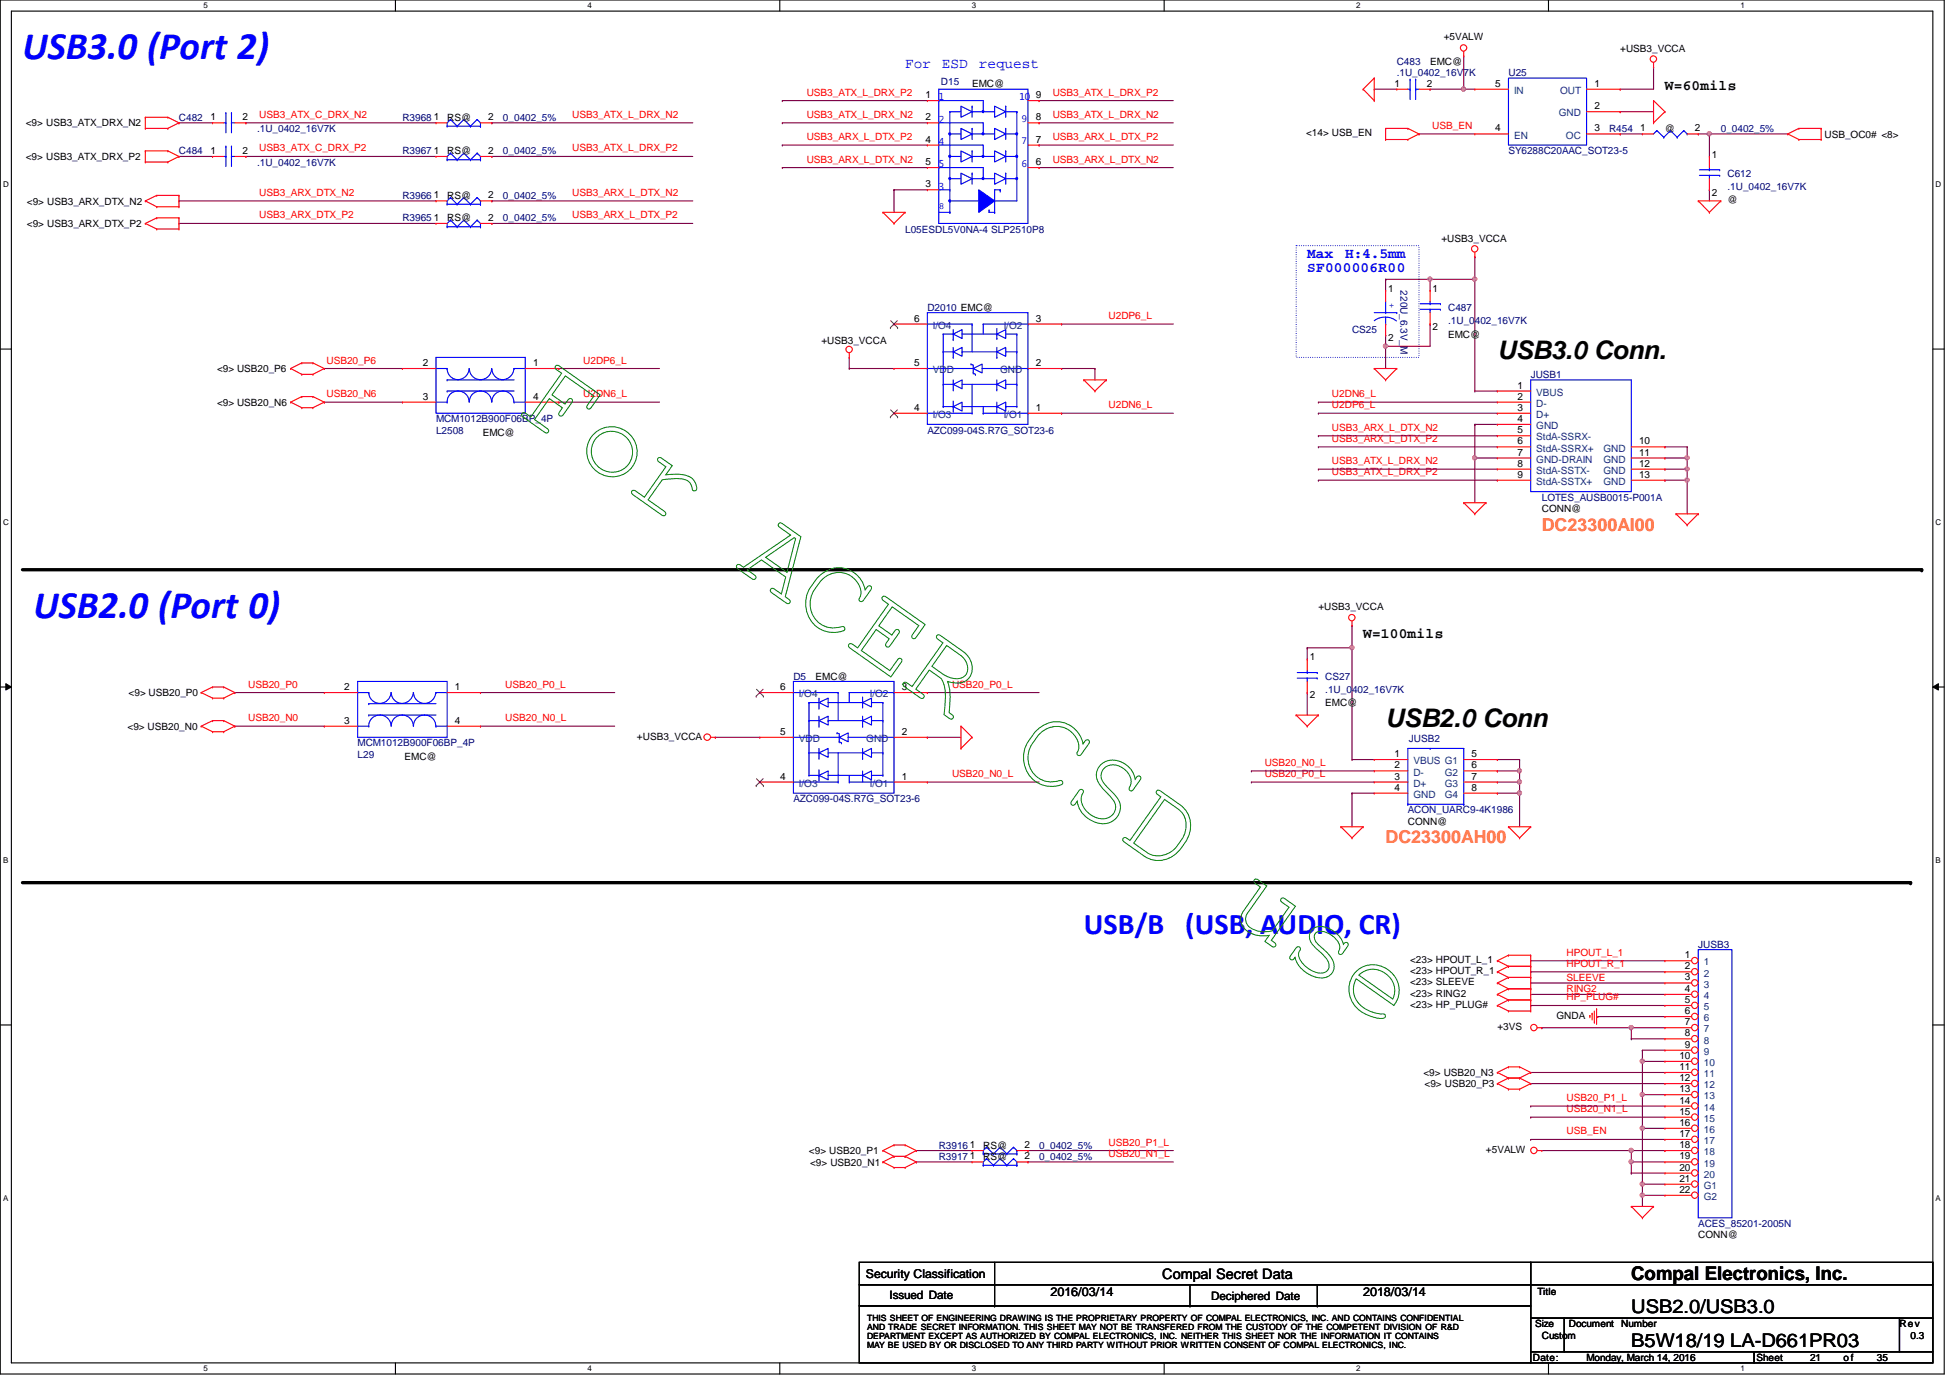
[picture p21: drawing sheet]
<svg xmlns="http://www.w3.org/2000/svg" width="297mm" height="210mm" viewBox="0 0 297 210" stroke-linecap="round" stroke-linejoin="round" font-family="sans-serif">
<defs><g id="words">
<g font-size="5.9" fill="#00f">
<text x="3.4" y="9">USB3.0 (Port 2)</text>
<text x="5.1" y="94.1">USB2.0 (Port 0)</text>
</g>
<text font-size="4.6" fill="#00f" x="165.1" y="142.2">USB/B (USB, AUDIO, CR)</text>
<g font-size="3.9">
<text x="228.1" y="54.7">USB3.0 Conn.</text>
<text x="211.1" y="110.8">USB2.0 Conn</text>
</g>
<g font-size="2.9">
<text x="248.5" y="194.9">Compal Electronics, Inc.</text>
<text x="248.5" y="200">USB2.0/USB3.0</text>
<text x="248.5" y="205.1">B5W18/19 LA-D661PR03</text>
</g>
<g font-size="2.7" fill="#ff8000">
<text x="234.9" y="80.8">DC23300AI00</text>
<text x="211.1" y="128.5">DC23300AH00</text>
</g>
<g font-size="2.2" fill="#00f">
<text x="137.9" y="10.3">For</text>
<text x="143.5" y="10.3">ESD</text>
<text x="149.1" y="10.3">request</text>
<text x="199.1" y="39.2">Max</text>
<text x="199.1" y="41.4">SF000006R00</text>
<text x="204.9" y="39.2">H:4.5mm</text>
</g>
<g font-size="2.2">
<text x="253.6" y="13.7">W=60mils</text>
<text x="207.6" y="97.1">W=100mils</text>
<text x="177" y="194.8">Compal Secret Data</text>
</g>
<g font-size="1.9">
<text x="131.9" y="194.6">Security Classification</text>
<text x="160" y="197.4">2016/03/14</text>
<text x="207.6" y="197.4">2018/03/14</text>
</g>
<g font-size="1.8">
<text x="135.5" y="197.8">Issued Date</text>
<text x="184.5" y="198">Deciphered Date</text>
</g>
<g font-size="1.5" fill="#000080">
<text x="212.8" y="9.9">C483</text>
<text x="212.8" y="11.6">.1U_0402_16V7K</text>
<text x="229.8" y="11.6">U25</text>
<text x="143.3" y="13">D15</text>
<text x="27.3" y="18.4">C482</text>
<text x="27.3" y="23.5">C484</text>
<text x="39.2" y="20.1">.1U_0402_16V7K</text>
<text x="61.3" y="23.5">R3967</text>
<text x="61.3" y="18.4">R3968</text>
<text x="76.6" y="23.5">0_0402_5%</text>
<text x="76.6" y="18.4">0_0402_5%</text>
<text x="229.8" y="23.5">SY6288C20AAC_SOT23-5</text>
<text x="245.1" y="20.1">R454</text>
<text x="262.1" y="20.1">0_0402_5%</text>
<text x="39.2" y="25.2">.1U_0402_16V7K</text>
<text x="263.1" y="26.9">C612</text>
<text x="263.1" y="29">.1U_0402_16V7K</text>
<text x="61.3" y="33.7">R3965</text>
<text x="61.3" y="30.3">R3966</text>
<text x="76.6" y="33.7">0_0402_5%</text>
<text x="76.6" y="30.3">0_0402_5%</text>
<text x="137.9" y="35.4">L05ESDL5V0NA-4 SLP2510P8</text>
<text x="141.3" y="47.3">D2010 EMC@</text>
<text x="213.4" y="44.2" transform="rotate(90 213.4 44.2)">220U_6.3V_M</text>
<text x="220.6" y="47.3">C487</text>
<text x="205.9" y="50.8">CS25</text>
<text x="220.6" y="49.4">.1U_0402_16V7K</text>
<text x="233.2" y="57.5">JUSB1</text>
<text x="66.4" y="64.3">MCM1012B900F06BP_4P</text>
<text x="66.4" y="66">L2508</text>
<text x="141.3" y="66">AZC099-04S.R7G_SOT23-6</text>
<text x="234.9" y="76.3">LOTES_AUSB0015-P001A</text>
<text x="120.9" y="103.5">D5</text>
<text x="201.9" y="103.5">CS27</text>
<text x="201.9" y="105.5">.1U_0402_16V7K</text>
<text x="54.5" y="113.7">MCM1012B900F06BP_4P</text>
<text x="214.6" y="113">JUSB2</text>
<text x="54.5" y="115.4">L29</text>
<text x="120.9" y="122.2">AZC099-04S.R7G_SOT23-6</text>
<text x="214.5" y="123.9">ACON_UARC9-4K1986</text>
<text x="258.7" y="144.4">JUSB3</text>
<text x="143" y="175">R39161</text>
<text x="143" y="176.7">R39171</text>
<text x="158.3" y="175">0_0402_5%</text>
<text x="158.3" y="176.7">0_0402_5%</text>
<text x="258.7" y="186.9">ACES_85201-2005N</text>
</g>
<g font-size="1.5">
<text x="217.8" y="9.9">EMC@</text>
<text x="219.9" y="6.1">+5VALW</text>
<text x="246.8" y="7.9">+USB3_VCCA</text>
<text x="141" y="14.9">1</text>
<text x="148.1" y="13.3">EMC@</text>
<text x="157.8" y="14.9">9</text>
<text x="212.4" y="13.2">1</text>
<text x="217.3" y="13.2">2</text>
<text x="227.7" y="13.2">5</text>
<text x="242.9" y="13.2">1</text>
<text x="242.9" y="16.6">2</text>
<text x="3.9" y="19.3">&lt;9&gt; USB3_ATX_DRX_N2</text>
<text x="32" y="18.3">1</text>
<text x="32" y="23.5">1</text>
<text x="37" y="18.3">2</text>
<text x="37" y="23.5">2</text>
<text x="66.1" y="23.5">1</text>
<text x="66.1" y="18.3">1</text>
<text x="68.1" y="23.5">RS@</text>
<text x="68.1" y="18.4">RS@</text>
<text x="74.4" y="23.5">2</text>
<text x="74.4" y="18.3">2</text>
<text x="141" y="21.7">4</text>
<text x="141" y="18.3">2</text>
<text x="157.8" y="21.7">7</text>
<text x="157.8" y="18.3">8</text>
<text x="199" y="20.8">&lt;14&gt; USB_EN</text>
<text x="227.7" y="20">4</text>
<text x="242.9" y="20">3</text>
<text x="249.8" y="20">1</text>
<text x="253.6" y="20.1">@</text>
<text x="258.2" y="20">2</text>
<text x="277.9" y="21">USB_OC0# &lt;8&gt;</text>
<text x="3.9" y="24.4">&lt;9&gt; USB3_ATX_DRX_P2</text>
<text x="141" y="25.1">5</text>
<text x="141" y="28.5">3</text>
<text x="157.8" y="25.1">6</text>
<text x="260.8" y="24">1</text>
<text x="260.8" y="29.8">2</text>
<text x="4.1" y="31.2">&lt;9&gt; USB3_ARX_DTX_N2</text>
<text x="4.1" y="34.6">&lt;9&gt; USB3_ARX_DTX_P2</text>
<text x="66.1" y="33.7">1</text>
<text x="66.1" y="30.2">1</text>
<text x="68.1" y="33.7">RS@</text>
<text x="68.1" y="30.3">RS@</text>
<text x="74.4" y="33.7">2</text>
<text x="74.4" y="30.2">2</text>
<text x="263.1" y="31">@</text>
<text x="219.6" y="36.8">+USB3_VCCA</text>
<text x="211.5" y="44.4">1</text>
<text x="218.2" y="44.4">1</text>
<text x="125.1" y="52.5">+USB3_VCCA</text>
<text x="139.2" y="49">6</text>
<text x="157.8" y="49">3</text>
<text x="211.5" y="51.9">2</text>
<text x="218.2" y="50.2">2</text>
<text x="220.6" y="51.4">EMC@</text>
<text x="33.1" y="56.7">&lt;9&gt; USB20_P6</text>
<text x="64.4" y="55.8">2</text>
<text x="81.2" y="55.8">1</text>
<text x="139.2" y="55.8">5</text>
<text x="157.8" y="55.8">2</text>
<text x="231.1" y="59.2">1</text>
<text x="33.1" y="61.8">&lt;9&gt; USB20_N6</text>
<text x="64.4" y="60.9">3</text>
<text x="81.2" y="60.9">4</text>
<text x="139.2" y="62.6">4</text>
<text x="157.8" y="62.6">1</text>
<text x="231.1" y="60.9">2</text>
<text x="231.1" y="62.6">3</text>
<text x="231.1" y="64.3">4</text>
<text x="231.1" y="66">5</text>
<text x="73.5" y="66.4">EMC@</text>
<text x="231.1" y="67.7">6</text>
<text x="231.1" y="69.4">7</text>
<text x="231.1" y="71.1">8</text>
<text x="249.7" y="67.7">10</text>
<text x="249.7" y="69.4">11</text>
<text x="249.7" y="71.1">12</text>
<text x="231.1" y="72.8">9</text>
<text x="234.9" y="78">CONN@</text>
<text x="249.7" y="72.8">13</text>
<text x="200.8" y="93">+USB3_VCCA</text>
<text x="199.5" y="100.6">1</text>
<text x="19.6" y="106">&lt;9&gt; USB20_P0</text>
<text x="52.4" y="105.1">2</text>
<text x="69.3" y="105.1">1</text>
<text x="118.8" y="105.1">6</text>
<text x="124.2" y="103.5">EMC@</text>
<text x="137.4" y="105.1">3</text>
<text x="199.5" y="106.4">2</text>
<text x="201.9" y="107.6">EMC@</text>
<text x="19.4" y="111.2">&lt;9&gt; USB20_N0</text>
<text x="52.4" y="110.2">3</text>
<text x="69.3" y="110.2">4</text>
<text x="97" y="112.7">+USB3_VCCA</text>
<text x="118.8" y="111.9">5</text>
<text x="137.4" y="111.9">2</text>
<text x="61.6" y="115.7">EMC@</text>
<text x="118.8" y="118.7">4</text>
<text x="137.4" y="118.7">1</text>
<text x="212.4" y="115.3">1</text>
<text x="212.4" y="117.1">2</text>
<text x="212.4" y="118.7">3</text>
<text x="224.2" y="115.3">5</text>
<text x="224.2" y="117.1">6</text>
<text x="224.2" y="118.7">7</text>
<text x="212.4" y="120.4">4</text>
<text x="214.5" y="125.6">CONN@</text>
<text x="224.2" y="120.4">8</text>
<text x="214.8" y="146.7">&lt;23&gt; HPOUT_L_1</text>
<text x="214.8" y="148.4">&lt;23&gt; HPOUT_R_1</text>
<text x="256.7" y="146">1</text>
<text x="256.7" y="147.7">2</text>
<text x="256.7" y="149.4">3</text>
<text x="214.8" y="150.1">&lt;23&gt; SLEEVE</text>
<text x="214.8" y="151.8">&lt;23&gt; RING2</text>
<text x="214.8" y="153.5">&lt;23&gt; HP_PLUG#</text>
<text x="237.1" y="155.2">GNDA</text>
<text x="256.7" y="151.1">4</text>
<text x="256.7" y="152.8">5</text>
<text x="256.7" y="154.5">6</text>
<text x="228.1" y="156.9">+3VS</text>
<text x="255.8" y="161.3">10</text>
<text x="256.7" y="156.2">7</text>
<text x="256.7" y="157.9">8</text>
<text x="256.7" y="159.6">9</text>
<text x="216.8" y="163.9">&lt;9&gt; USB20_N3</text>
<text x="217" y="165.6">&lt;9&gt; USB20_P3</text>
<text x="255.8" y="163">11</text>
<text x="255.8" y="164.7">12</text>
<text x="255.8" y="166.4">13</text>
<text x="255.8" y="168.1">14</text>
<text x="255.8" y="169.8">15</text>
<text x="255.8" y="171.5">16</text>
<text x="255.8" y="173.2">17</text>
<text x="123.2" y="175.8">&lt;9&gt; USB20_P1</text>
<text x="123.4" y="177.5">&lt;9&gt; USB20_N1</text>
<text x="149.8" y="175">RS@</text>
<text x="149.8" y="176.7">RS@</text>
<text x="156.1" y="174.9">2</text>
<text x="156.1" y="176.6">2</text>
<text x="226.4" y="175.6">+5VALW</text>
<text x="255.8" y="174.9">18</text>
<text x="255.8" y="176.6">19</text>
<text x="255.8" y="178.3">20</text>
<text x="255.8" y="180">21</text>
<text x="255.8" y="181.7">22</text>
<text x="258.7" y="188.6">CONN@</text>
<text x="234.2" y="197.3">Title</text>
<text x="233.8" y="202.2">Size</text>
<text x="234.9" y="203.9">Custom</text>
<text x="239" y="202.2">Document</text>
<text x="247" y="202.2">Number</text>
<text x="289.3" y="202.2">Rev</text>
<text x="291" y="203.9">0.3</text>
<text x="233.5" y="207.3">Date:</text>
<text x="241.7" y="207.3">Monday, March 14, 2016</text>
<text x="267.5" y="207.3">Sheet</text>
<text x="275.7" y="207.3">21</text>
<text x="280.8" y="207.3">of</text>
<text x="285.9" y="207.3">35</text>
</g>
<g font-size="1.5" fill="#f00">
<text x="39.5" y="17.9">USB3_ATX_C_DRX_N2</text>
<text x="87.2" y="17.9">USB3_ATX_L_DRX_N2</text>
<text x="122.9" y="14.6">USB3_ATX_L_DRX_P2</text>
<text x="122.9" y="17.9">USB3_ATX_L_DRX_N2</text>
<text x="160.4" y="14.6">USB3_ATX_L_DRX_P2</text>
<text x="160.4" y="17.9">USB3_ATX_L_DRX_N2</text>
<text x="39.5" y="23.1">USB3_ATX_C_DRX_P2</text>
<text x="87.2" y="23.1">USB3_ATX_L_DRX_P2</text>
<text x="122.9" y="21.3">USB3_ARX_L_DTX_P2</text>
<text x="160.4" y="21.3">USB3_ARX_L_DTX_P2</text>
<text x="218.2" y="19.6">USB_EN</text>
<text x="39.5" y="29.8">USB3_ARX_DTX_N2</text>
<text x="87.2" y="29.8">USB3_ARX_L_DTX_N2</text>
<text x="122.9" y="24.8">USB3_ARX_L_DTX_N2</text>
<text x="160.4" y="24.8">USB3_ARX_L_DTX_N2</text>
<text x="39.5" y="33.3">USB3_ARX_DTX_P2</text>
<text x="87.2" y="33.3">USB3_ARX_L_DTX_P2</text>
<text x="168.9" y="48.6">U2DP6_L</text>
<text x="49.7" y="55.4">USB20_P6</text>
<text x="88.9" y="55.4">U2DP6_L</text>
<text x="49.7" y="60.5">USB20_N6</text>
<text x="88.9" y="60.5">U2DN6_L</text>
<text x="168.9" y="62.2">U2DN6_L</text>
<text x="202.9" y="60.5">U2DN6_L</text>
<text x="202.9" y="62.2">U2DP6_L</text>
<text x="202.9" y="65.6">USB3_ARX_L_DTX_N2</text>
<text x="202.9" y="70.7">USB3_ATX_L_DRX_N2</text>
<text x="202.9" y="67.3">USB3_ARX_L_DTX_P2</text>
<text x="202.9" y="72.4">USB3_ATX_L_DRX_P2</text>
<text x="37.8" y="104.7">USB20_P0</text>
<text x="77" y="104.7">USB20_P0_L</text>
<text x="145" y="104.7">USB20_P0_L</text>
<text x="37.8" y="109.9">USB20_N0</text>
<text x="77" y="109.9">USB20_N0_L</text>
<text x="145" y="118.4">USB20_N0_L</text>
<text x="192.7" y="118.4">USB20_P0_L</text>
<text x="192.7" y="116.7">USB20_N0_L</text>
<text x="238.6" y="145.6">HPOUT_L_1</text>
<text x="238.6" y="147.3">HPOUT_R_1</text>
<text x="238.6" y="149.4">SLEEVE</text>
<text x="238.6" y="151.1">RING2</text>
<text x="238.6" y="152.4">HP_PLUG#</text>
<text x="238.6" y="167.7">USB20_P1_L</text>
<text x="238.6" y="172.8">USB_EN</text>
<text x="238.6" y="169.4">USB20_N1_L</text>
<text x="168.9" y="174.5">USB20_P1_L</text>
<text x="168.9" y="176.2">USB20_N1_L</text>
</g>
<g font-size="1.5" fill="#00f">
<text x="143" y="15.2">1</text>
<text x="155.3" y="15.2">10</text>
<text x="143" y="22.1">4</text>
<text x="143" y="18.7">2</text>
<text x="143" y="25.5">5</text>
<text x="143" y="28.9">3</text>
</g>
<g font-size="1.5" fill="#004080">
<text x="230.6" y="14.3">IN</text>
<text x="237.4" y="17.7">GND</text>
<text x="237.7" y="14.3">OUT</text>
<text x="230.6" y="21.1">EN</text>
<text x="238.5" y="21.1">OC</text>
<text x="142.1" y="50.1">I/O4</text>
<text x="152.9" y="50.1">I/O2</text>
<text x="142.1" y="56.9">VDD</text>
<text x="152.4" y="56.9">GND</text>
<text x="142.1" y="63.7">I/O3</text>
<text x="152.9" y="63.7">I/O1</text>
<text x="234" y="60.3">VBUS</text>
<text x="234" y="62">D-</text>
<text x="234" y="63.7">D+</text>
<text x="234" y="65.4">GND</text>
<text x="234" y="67.1">StdA-SSRX-</text>
<text x="234" y="68.8">StdA-SSRX+</text>
<text x="234" y="70.5">GND-DRAIN</text>
<text x="244.3" y="68.8">GND</text>
<text x="244.3" y="70.5">GND</text>
<text x="234" y="72.2">StdA-SSTX-</text>
<text x="234" y="73.9">StdA-SSTX+</text>
<text x="244.3" y="72.2">GND</text>
<text x="244.3" y="73.9">GND</text>
<text x="121.7" y="106.2">I/O4</text>
<text x="132.5" y="106.2">I/O2</text>
<text x="121.7" y="113">VDD</text>
<text x="131.9" y="113">GND</text>
<text x="121.7" y="119.8">I/O3</text>
<text x="132.5" y="119.8">I/O1</text>
<text x="215.3" y="116.4">VBUS G1</text>
<text x="215.3" y="118.2">D-</text>
<text x="215.3" y="119.8">D+</text>
<text x="220.1" y="118.2">G2</text>
<text x="220.1" y="119.8">G3</text>
<text x="215.3" y="121.5">GND</text>
<text x="220.1" y="121.5">G4</text>
<text x="259.5" y="147.1">1</text>
<text x="259.5" y="148.8">2</text>
<text x="259.5" y="150.5">3</text>
<text x="259.5" y="152.2">4</text>
<text x="259.5" y="153.9">5</text>
<text x="259.5" y="155.6">6</text>
<text x="259.5" y="157.3">7</text>
<text x="259.5" y="159">8</text>
<text x="259.5" y="160.7">9</text>
<text x="259.5" y="162.4">10</text>
<text x="259.5" y="164.1">11</text>
<text x="259.5" y="165.8">12</text>
<text x="259.5" y="167.5">13</text>
<text x="259.5" y="169.2">14</text>
<text x="259.5" y="170.9">15</text>
<text x="259.5" y="172.6">16</text>
<text x="259.5" y="174.3">17</text>
<text x="259.5" y="176">18</text>
<text x="259.5" y="177.7">19</text>
<text x="259.5" y="179.4">20</text>
<text x="259.5" y="181.1">G1</text>
<text x="259.5" y="182.8">G2</text>
</g>
<g font-size="1.4" fill="#00f">
<text x="155.7" y="22">7</text>
<text x="155.7" y="18.6">9</text>
<text x="155.7" y="25.4">6</text>
<text x="143" y="31.8">8</text>
<text x="211.6" y="46.9">+</text>
</g>
<g font-size="1.3">
<text x="132.1" y="201.3">THIS SHEET OF ENGINEERING DRAWING IS THE PROPRIETARY PROPERTY OF COMPAL ELECTRONICS, INC. AND CONTAINS CONFIDENTIAL</text>
<text x="132.1" y="202.6">AND TRADE SECRET INFORMATION. THIS SHEET MAY NOT BE TRANSFERED FROM THE CUSTODY OF THE COMPETENT DIVISION OF R&amp;D</text>
<text x="132.1" y="204">DEPARTMENT EXCEPT AS AUTHORIZED BY COMPAL ELECTRONICS, INC. NEITHER THIS SHEET NOR THE INFORMATION IT CONTAINS</text>
<text x="132.1" y="205.4">MAY BE USED BY OR DISCLOSED TO ANY THIRD PARTY WITHOUT PRIOR WRITTEN CONSENT OF COMPAL ELECTRONICS, INC.</text>
</g>
<g font-size="1.2">
<text x="31" y="1.3">5</text>
<text x="89.5" y="1.3">4</text>
<text x="148" y="1.3">3</text>
<text x="206.6" y="1.3">2</text>
<text x="265.1" y="1.3">1</text>
<text x=".5" y="28.5">D</text>
<text x="294.8" y="28.5">D</text>
<text x=".5" y="80">C</text>
<text x="294.8" y="80">C</text>
<text x=".5" y="131.5">B</text>
<text x="294.8" y="131.5">B</text>
<text x=".5" y="183">A</text>
<text x="294.8" y="183">A</text>
<text x="31" y="208.9">5</text>
<text x="89.5" y="208.9">4</text>
<text x="148" y="208.9">3</text>
<text x="206.6" y="208.9">2</text>
<text x="265.1" y="208.9">1</text>
</g>
</g></defs>
<path d="M0 0h296.2v209.3h-296.2zM1.7 1.7h292.7v205.9h-292.7z" fill="none" stroke="#000" stroke-width=".17"/>
<g fill="#fff">
<path d="M31 .2h.6v1.3h-.6z"/>
<path d="M31 207.8h.6v1.3h-.6z"/>
</g>
<path d="M60.2 0v1.7M60.2 207.6v1.7" fill="none" stroke="#000" stroke-width=".17"/>
<g fill="#fff">
<path d="M89.5 .2h.6v1.3h-.6z"/>
<path d="M89.5 207.8h.6v1.3h-.6z"/>
</g>
<path d="M118.8 0v1.7M118.8 207.6v1.7" fill="none" stroke="#000" stroke-width=".17"/>
<g fill="#fff">
<path d="M148 .2h.7v1.3h-.7z"/>
<path d="M148 207.8h.7v1.3h-.7z"/>
</g>
<path d="M177.3 0v1.7M177.3 207.6v1.7" fill="none" stroke="#000" stroke-width=".17"/>
<g fill="#fff">
<path d="M206.6 .2h.6v1.3h-.6z"/>
<path d="M206.6 207.8h.6v1.3h-.6z"/>
</g>
<path d="M235.9 0v1.7M235.9 207.6v1.7" fill="none" stroke="#000" stroke-width=".17"/>
<g fill="#fff">
<path d="M265.1 .2h.7v1.3h-.7z"/>
<path d="M265.1 207.8h.7v1.3h-.7z"/>
<path d="M.5 27.4h.8v1.4h-.8z"/>
<path d="M294.8 27.4h.9v1.4h-.9z"/>
<path d="M.5 78.9h.8v1.4h-.8z"/>
<path d="M294.8 78.9h.9v1.4h-.9z"/>
</g>
<path d="M0 53.2h1.7M294.4 53.2h1.7" fill="none" stroke="#000" stroke-width=".17"/>
<g fill="#fff">
<path d="M.5 130.4h.7v1.3h-.7z"/>
<path d="M294.8 130.4h.8v1.3h-.8z"/>
</g>
<path d="M0 104.6h1.7M294.4 104.6h1.7" fill="none" stroke="#000" stroke-width=".17"/>
<path d="M.9 104.1l.8 .5-.8 .5zM294.4 104.6l.9-.5v1z" fill="#000"/>
<path d="M.9 104.1l.8 .5-.8 .5zM294.4 104.6l.9-.5v1z" fill="none" stroke="#000" stroke-width=".15"/>
<g fill="#fff">
<path d="M.5 181.9h.7v1.3h-.7z"/>
<path d="M294.8 181.9h.8v1.3h-.8z"/>
</g>
<path d="M0 156.1h1.7M294.4 156.1h1.7" fill="none" stroke="#000" stroke-width=".17"/>
<path d="M3.4 86.8h289.3M3.4 134.5h287.6" fill="none" stroke="#000" stroke-width=".51"/>
<g fill="#000">
<circle cx="292.7" cy="86.8" r=".25"/>
<circle cx="291" cy="134.5" r=".25"/>
</g>
<path d="M197.4 37.4h18.8v17h-18.8z" fill="none" stroke="#00f" stroke-width=".17" stroke-dasharray="0 .3"/>
<g fill="none" stroke="#800040" stroke-width=".17">
<path d="M27.3 18.7h.1M27.3 18.7h5.1M37.5 18.7h.1M37.5 18.7h28.9M223 8.5h.1M223 8.5v5.1M27.3 23.8h.1M27.3 30.6h.1M27.3 34h.1M27.3 23.8h5.1M27.3 30.6h39.1M27.3 34h39.1"/>
<path d="M37.5 23.8h.1M37.5 23.8h28.9M136.2 28.9h.1M136.2 28.9v3.4M136.2 28.9h5.1M260.4 20.4h.1M260.4 20.4h11.9M129.4 56.1h.1M129.4 54.4h.1M129.4 56.1h6.8M129.4 54.4v1.7M161.7 56.1h.1"/>
<path d="M161.7 49.4h.1M161.7 56.1h5.1M161.7 49.4h17M166.8 56.1h.1M166.8 56.1v1.8M161.7 62.9h.1M161.7 62.9h17M109 112.3h.1M109 112.3h6.7M141.3 112.3h.1M141.3 112.3h5.1"/>
</g>
<circle cx="260.4" cy="20.4" r=".32" fill="#f0f"/>
<circle cx="260.4" cy="20.4" r=".32" fill="none" stroke="#f0f" stroke-width=".17"/>
<path d="M223 13.6h.1M223 13.6h1.7M246.8 17h.1M246.8 13.6h.1M246.8 17h5.1M251.9 10.2h.1M251.9 10.2v3.4h-5.1" fill="none" stroke="#800040" stroke-width=".17"/>
<circle cx="222.9" cy="13.6" r=".32" fill="#f0f"/>
<circle cx="222.9" cy="13.6" r=".32" fill="none" stroke="#f0f" stroke-width=".17"/>
<g fill="none" stroke="#800040" stroke-width=".17">
<path d="M209.3 13.6h.1M209.3 13.6h3.5M217.8 13.6h.1M217.8 13.6h5.2M216.2 20.4h.1M216.2 20.4h8.5M246.8 20.4h.1M246.8 20.4h3.4M258.7 20.4h.1M258.7 20.4h1.7M260.4 20.4h.1M260.4 28.9h.1"/>
<path d="M260.4 20.4v3.4M260.4 28.9v1.7M200.8 73.2h.1M200.8 71.5h.1M200.8 61.3h.1M200.8 62.9h.1M200.8 68.1h.1M200.8 66.4h.1M200.8 73.2h27.3M200.8 71.5h27.3M200.8 61.3h27.3M200.8 62.9h27.3"/>
<path d="M200.8 68.1h27.3M200.8 66.4h27.3M224.7 64.6h.1M224.7 64.6v5.2M141.3 105.5h.1M141.3 119.1h.1M141.3 105.5h17M141.3 119.1h17"/>
</g>
<circle cx="224.6" cy="69.7" r=".32" fill="#f0f"/>
<circle cx="224.6" cy="69.7" r=".32" fill="none" stroke="#f0f" stroke-width=".17"/>
<path d="M211.1 52.7h.1M211.1 52.7v3.4M224.7 69.8h.1M224.7 64.6h.1M224.7 69.8v6.8M224.7 69.8h3.4M224.7 64.6h3.4" fill="none" stroke="#800040" stroke-width=".17"/>
<circle cx="211" cy="52.7" r=".32" fill="#f0f"/>
<circle cx="211" cy="52.7" r=".32" fill="none" stroke="#f0f" stroke-width=".17"/>
<path d="M211.1 52.7h.1M217.8 49.4h.1M217.8 42.5h.1M217.8 49.4v3.3h-6.7M217.8 42.5h6.9M224.7 42.5h.1M224.7 42.5v17.1" fill="none" stroke="#800040" stroke-width=".17"/>
<circle cx="224.6" cy="42.5" r=".32" fill="#f0f"/>
<circle cx="224.6" cy="42.5" r=".32" fill="none" stroke="#f0f" stroke-width=".17"/>
<circle cx="217.8" cy="42.5" r=".32" fill="#f0f"/>
<circle cx="217.8" cy="42.5" r=".32" fill="none" stroke="#f0f" stroke-width=".17"/>
<g fill="none" stroke="#800040" stroke-width=".17">
<path d="M224.7 39.1h.1M224.7 39.1v3.4M211.1 42.5h.1M211.1 51.1h.1M211.1 42.5v1.7M211.1 51.1v1.6M211.1 42.5h6.7M217.8 42.5h.1M217.8 42.5v1.7M224.7 59.6h.1M224.7 59.6h3.4M253.6 68.1h.1"/>
<path d="M253.6 68.1h3.4M257 69.8h.1M257 68.1h.1M257 71.5h.1M257 68.1v5.1"/>
</g>
<circle cx="257" cy="71.4" r=".32" fill="#f0f"/>
<circle cx="257" cy="71.4" r=".32" fill="none" stroke="#f0f" stroke-width=".17"/>
<path d="M253.6 73.2h.1M253.6 71.5h.1M253.6 69.8h.1M253.6 73.2h3.4M253.6 71.5h3.4M253.6 69.8h3.4" fill="none" stroke="#800040" stroke-width=".17"/>
<circle cx="257" cy="69.7" r=".32" fill="#f0f"/>
<circle cx="257" cy="69.7" r=".32" fill="none" stroke="#f0f" stroke-width=".17"/>
<path d="M257 73.2h.1M257 73.2v5.1" fill="none" stroke="#800040" stroke-width=".17"/>
<circle cx="257" cy="73.1" r=".32" fill="#f0f"/>
<circle cx="257" cy="73.1" r=".32" fill="none" stroke="#f0f" stroke-width=".17"/>
<g fill="none" stroke="#800040" stroke-width=".17">
<path d="M74.9 18.7h.1M74.9 18.7h30.6M119.2 15.3h.1M119.2 18.7h.1M119.2 15.3h22.1M119.2 18.7h22.1M158.3 15.3h.1M158.3 18.7h.1M158.3 15.3h20.4M158.3 18.7h20.4M74.9 23.8h.1M74.9 30.6h.1"/>
<path d="M74.9 34h.1M74.9 23.8h30.6M74.9 30.6h30.6M74.9 34h30.6M119.2 25.5h.1M119.2 22.1h.1M119.2 25.5h22.1M119.2 22.1h22.1M158.3 25.5h.1M158.3 22.1h.1M158.3 25.5h20.4M158.3 22.1h20.4"/>
<path d="M49.4 56.1h.1M49.4 56.1h11.9M85.1 56.1h.1M85.1 56.1h15.4M49.4 61.3h.1M49.4 61.3h11.9M85.1 61.3h.1M85.1 61.3h15.4M35.8 110.6h.1M35.8 105.5h.1M35.8 110.6h13.6M35.8 105.5h13.6"/>
<path d="M73.2 110.6h.1M73.2 105.5h.1M73.2 110.6h20.4M73.2 105.5h20.4M228.1 119.1h.1M228.1 117.4h.1M228.1 119.1h3.4M228.1 117.4h3.4M228.1 120.8h.1M228.1 120.8h3.4M231.5 120.8h.1M231.5 120.8v5.1"/>
<path d="M139.6 175.3h.1M139.6 177h.1M139.6 175.3h8.5M139.6 177h8.5M156.6 175.3h.1M156.6 177h.1M156.6 175.3h22.1M156.6 177h22.1"/>
</g>
<circle cx="231.5" cy="117.4" r=".32" fill="#f0f"/>
<circle cx="231.5" cy="117.4" r=".32" fill="none" stroke="#f0f" stroke-width=".17"/>
<path d="M228.1 115.7h.1M228.1 115.7h3.4M231.5 119.1h.1M231.5 119.1v1.7" fill="none" stroke="#800040" stroke-width=".17"/>
<circle cx="231.5" cy="120.8" r=".32" fill="#f0f"/>
<circle cx="231.5" cy="120.8" r=".32" fill="none" stroke="#f0f" stroke-width=".17"/>
<circle cx="231.5" cy="119.1" r=".32" fill="#f0f"/>
<circle cx="231.5" cy="119.1" r=".32" fill="none" stroke="#f0f" stroke-width=".17"/>
<path d="M199.1 98.7h.1M199.1 98.7h6.8M205.9 98.7h.1M205.9 98.7v17M231.5 115.7h.1M231.5 117.4h.1M231.5 115.7v3.4" fill="none" stroke="#800040" stroke-width=".17"/>
<circle cx="205.9" cy="98.7" r=".32" fill="#f0f"/>
<circle cx="205.9" cy="98.7" r=".32" fill="none" stroke="#f0f" stroke-width=".17"/>
<g fill="none" stroke="#800040" stroke-width=".17">
<path d="M199.1 98.7h.1M199.1 98.7v1.7M205.9 95.3h.1M205.9 95.3v3.4M190.6 119.1h.1M190.6 117.4h.1M190.6 119.1h18.7M190.6 117.4h18.7M199.1 105.5h.1M199.1 105.5v3.4M205.9 115.7h.1M205.9 115.7h3.4"/>
<path d="M205.9 120.8h.1M205.9 120.8v5.1M205.9 120.8h3.4M233.2 146.3h.1M233.2 148h.1M233.2 149.7h.1M233.2 151.5h.1M233.2 153.2h.1M233.2 146.3h20.4M233.2 148h20.4M233.2 149.7h20.4M233.2 151.5h20.4"/>
<path d="M233.2 153.2h20.4M234.9 156.5h.1M234.9 156.5h18.7M243.4 154.9h.1M243.4 154.9h10.2M248.5 156.5h.1M248.5 158.2h.1M248.5 158.2h5.1M233.2 173.6h.1M233.2 173.6h20.4"/>
</g>
<circle cx="248.5" cy="156.5" r=".32" fill="#f0f"/>
<circle cx="248.5" cy="156.5" r=".32" fill="none" stroke="#f0f" stroke-width=".17"/>
<path d="M248.5 156.5h.1M248.5 156.5v1.7M250.2 160h.1M250.2 160h3.4M250.2 160v1.7" fill="none" stroke="#800040" stroke-width=".17"/>
<circle cx="250.2" cy="161.6" r=".32" fill="#f0f"/>
<circle cx="250.2" cy="161.6" r=".32" fill="none" stroke="#f0f" stroke-width=".17"/>
<path d="M233.2 165.1h.1M233.2 163.4h.1M233.2 165.1h20.4M233.2 163.4h20.4M250.2 161.7h.1M250.2 166.8h.1M250.2 161.7h3.4M250.2 161.7v10.2M250.2 166.8h3.4" fill="none" stroke="#800040" stroke-width=".17"/>
<circle cx="250.2" cy="171.8" r=".32" fill="#f0f"/>
<circle cx="250.2" cy="171.8" r=".32" fill="none" stroke="#f0f" stroke-width=".17"/>
<circle cx="250.2" cy="166.7" r=".32" fill="#f0f"/>
<circle cx="250.2" cy="166.7" r=".32" fill="none" stroke="#f0f" stroke-width=".17"/>
<path d="M233.2 170.2h.1M233.2 168.5h.1M233.2 170.2h20.4M233.2 168.5h20.4M234.9 175.3h13.6M248.5 175.3h.1M250.2 171.9h.1M250.2 171.9h3.4" fill="none" stroke="#800040" stroke-width=".17"/>
<circle cx="248.5" cy="175.2" r=".32" fill="#f0f"/>
<circle cx="248.5" cy="175.2" r=".32" fill="none" stroke="#f0f" stroke-width=".17"/>
<path d="M248.5 178.7h.1M248.5 177h.1M248.5 178.7h5.1M248.5 177h5.1M248.5 175.3v3.4M250.2 182.1h.1M250.2 182.1h3.4M250.2 182.1v1.7" fill="none" stroke="#800040" stroke-width=".17"/>
<circle cx="248.5" cy="177" r=".32" fill="#f0f"/>
<circle cx="248.5" cy="177" r=".32" fill="none" stroke="#f0f" stroke-width=".17"/>
<path d="M248.5 175.3h5.1M253.6 175.3h.1M250.2 180.4h.1M250.2 180.4h3.4" fill="none" stroke="#800040" stroke-width=".17"/>
<circle cx="250.2" cy="180.4" r=".32" fill="#f0f"/>
<circle cx="250.2" cy="180.4" r=".32" fill="none" stroke="#f0f" stroke-width=".17"/>
<path d="M250.2 171.9h.1M250.2 171.9v10.2M250.2 182.1h.1" fill="none" stroke="#800040" stroke-width=".17"/>
<circle cx="250.2" cy="182" r=".32" fill="#f0f"/>
<circle cx="250.2" cy="182" r=".32" fill="none" stroke="#f0f" stroke-width=".17"/>
<g fill="none" stroke="#f00" stroke-width=".17">
<path d="M22.1 19.6h.1M22.1 17.9h.1M22.1 19.6h3.5M22.1 17.9h3.5M22.1 17.9v1.7M25.6 17.9h.1M25.6 19.6h.1M25.6 17.9l1.7 .8M27.3 18.7h.1M27.3 18.7l-1.7 .9M207.6 13.6h.1M207.6 13.6l1.7 1.7"/>
<path d="M209.3 15.3h.1M209.3 11.9h.1M209.3 11.9v3.4M209.3 11.9l-1.7 1.7M211.1 19.6h.1M211.1 19.6h3.4M211.1 19.6v1.7M214.5 19.6h.1M214.5 19.6l1.7 .8M223 8.5h.1M223 7.8v.7M251.9 10.2h.1"/>
<path d="M251.9 15.3h.1M251.9 18.7h.1M251.9 9.5v.7M251.9 15.3v3.4M251.9 15.3l1.7 1.7M253.6 17h.1M253.6 17l-1.7 1.7M274 19.6h.1M274 19.6l-1.7 .8M274 19.6h3.4M277.4 19.6h.1M277.4 19.6v1.7"/>
<path d="M22.1 24.7h.1M22.1 23h.1M22.1 30.6h.1M22.1 34h.1M22.1 23v1.7M22.1 23h3.5M22.1 24.7h3.5M22.1 30.6l1.8 .9M22.1 34l1.8 .9M23.9 29.8h.1M23.9 31.5h.1M23.9 33.2h.1"/>
<path d="M23.9 34.9h.1M23.9 29.8l-1.8 .8M23.9 29.8h3.4M23.9 31.5h3.4M23.9 33.2l-1.8 .8M23.9 33.2h3.4M23.9 34.9h3.4M25.6 23h.1M25.6 24.7h.1M25.6 23l1.7 .8M27.3 23.8h.1M27.3 29.8h.1"/>
<path d="M27.3 31.5h.1M27.3 33.2h.1M27.3 34.9h.1M27.3 23.8l-1.7 .9M27.3 29.8v1.7M27.3 33.2v1.7M134.5 32.3h.1M134.5 32.3h3.4M134.5 32.3l1.7 1.7M136.2 34h.1M137.9 32.3h.1M137.9 32.3l-1.7 1.7"/>
<path d="M211.1 21.3h.1M211.1 21.3h3.4M214.5 21.3h.1M216.2 20.4h.1M216.2 20.4l-1.7 .9M224.7 39.1h.1M224.7 38.4v.7M250.2 20.4h.1M250.2 20.4h1.7M257 20.4h1.7M258.7 30.6h.1M258.7 20.4h.1"/>
<path d="M258.7 30.6h3.4M258.7 30.6l1.7 1.7M260.4 32.3h.1M262.1 30.6h.1M262.1 30.6l-1.7 1.7M272.3 20.4h.1M272.3 20.4l1.7 .9M274 21.3h.1M274 21.3h3.4M277.4 21.3h.1M44.3 56.1h.1M44.3 56.1l1.7 .9"/>
<path d="M46 55.3h.1M46 57h.1M46 55.3l-1.7 .8M46 55.3h1.7M46 57h1.7M47.7 55.3h.1M47.7 57h.1M47.7 55.3l1.7 .8M49.4 56.1h.1M49.4 56.1l-1.7 .9M129.4 54.4h.1M129.4 53.8v.6"/>
<path d="M136.2 49.4h.1M136.2 56.1h.1M136.2 56.1h5.1M136.2 49.4h5.1M156.6 56.1h5.1M156.6 49.4h5.1M161.7 49.4h.1M161.7 56.1h.1M165.1 57.9h.1M165.1 57.9h3.4M165.1 57.9l1.7 1.7M166.8 59.6h.1"/>
<path d="M168.5 57.9h.1M168.5 57.9l-1.7 1.7M209.3 56.1h.1M209.3 56.1h3.5M209.3 56.1l1.8 1.8M211.1 57.9h.1M211.1 44.2h.1M211.1 51.1h.1M211.1 44.2v1.7M211.1 49.4v1.7M212.8 56.1h.1M212.8 56.1l-1.7 1.8"/>
<path d="M217.8 44.2h.1M217.8 49.4h.1M217.8 44.2v1.7M217.8 47.6v1.8M228.1 59.6h.1M228.1 59.6h5.1M44.3 61.3h.1M44.3 61.3l1.7 .8M46 60.4h.1M46 62.1h.1M46 60.4l-1.7 .9M46 60.4h1.7"/>
<path d="M46 62.1h1.7M47.7 60.4h.1M47.7 62.1h.1M47.7 60.4l1.7 .9M49.4 61.3h.1M49.4 61.3l-1.7 .8M136.2 62.9h.1M136.2 62.9h5.1M156.6 62.9h5.1M161.7 62.9h.1M223 76.6h.1M223 76.6h3.4"/>
<path d="M223 76.6l1.7 1.7M224.7 78.3h.1M226.4 76.6h.1M226.4 76.6l-1.7 1.7M228.1 61.3h.1M228.1 62.9h.1M228.1 64.6h.1M228.1 66.4h.1M228.1 68.1h.1M228.1 69.8h.1M228.1 71.5h.1M228.1 73.2h.1"/>
<path d="M228.1 61.3h5.1M228.1 62.9h5.1M228.1 64.6h5.1M228.1 66.4h5.1M228.1 68.1h5.1M228.1 69.8h5.1M228.1 71.5h5.1M228.1 73.2h5.1M248.5 68.1h5.1M248.5 69.8h5.1M248.5 71.5h5.1M248.5 73.2h5.1"/>
<path d="M253.6 68.1h.1M253.6 69.8h.1M253.6 71.5h.1M253.6 73.2h.1M255.3 78.3h.1M255.3 78.3h3.4M255.3 78.3l1.7 1.7M257 80h.1M258.7 78.3h.1M258.7 78.3l-1.7 1.7M205.9 95.3h.1M205.9 94.6v.7"/>
<path d="M30.6 110.6h.1M30.6 105.5h.1M30.6 110.6l1.8 .9M30.6 105.5l1.8 .8M32.4 109.8h.1M32.4 111.5h.1M32.4 104.6h.1M32.4 106.3h.1M32.4 109.8l-1.8 .8M32.4 109.8h1.7M32.4 111.5h1.7M32.4 104.6l-1.8 .9"/>
<path d="M32.4 104.6h1.7M32.4 106.3h1.7M34.1 109.8h.1M34.1 111.5h.1M34.1 104.6h.1M34.1 106.3h.1M34.1 109.8l1.7 .8M34.1 104.6l1.7 .9M35.8 110.6h.1M35.8 105.5h.1M35.8 110.6l-1.7 .9M35.8 105.5l-1.7 .8"/>
<path d="M49.4 105.5h.1M49.4 110.6h.1M49.4 105.5h5.1M49.4 110.6h5.1M68.1 105.5h5.1M68.1 110.6h5.1M73.2 105.5h.1M73.2 110.6h.1M108.3 112.3h.7M109 112.3h.1M146.4 110.6h.1M146.4 114h.1"/>
<path d="M146.4 110.6v3.4M146.4 110.6l1.7 1.7M148.1 112.3h.1M148.1 112.3l-1.7 1.7M197.4 108.9h.1M197.4 108.9h3.4M197.4 108.9l1.7 1.7M199.1 110.6h.1M200.8 108.9h.1M200.8 108.9l-1.7 1.7M204.3 125.9h.1M204.3 125.9h3.3"/>
<path d="M204.3 125.9l1.6 1.7M205.9 127.6h.1M207.6 125.9h.1M207.6 125.9l-1.7 1.7M229.8 125.9h.1M229.8 125.9h3.4M229.8 125.9l1.7 1.7M231.5 127.6h.1M233.2 125.9h.1M233.2 125.9l-1.7 1.7M228.1 146.3h.1M228.1 148h.1"/>
<path d="M228.1 149.7h.1M228.1 151.5h.1M228.1 153.2h.1M228.1 146.3l1.7 .9M228.1 148l1.7 .9M228.1 149.7l1.7 .9M228.1 151.5l1.7 .8M228.1 153.2l1.7 .8M229.8 145.5h.1M229.8 147.2h.1M229.8 148.9h.1M229.8 150.6h.1"/>
<path d="M229.8 152.3h.1M229.8 154h.1M229.8 145.5l-1.7 .8M229.8 145.5h3.4M229.8 147.2h3.4M229.8 147.2l-1.7 .8M229.8 148.9h3.4M229.8 148.9l-1.7 .8M229.8 150.6h3.4M229.8 150.6l-1.7 .9M229.8 152.3h3.4M229.8 152.3l-1.7 .9"/>
<path d="M229.8 154h3.4M233.2 145.5h.1M233.2 147.2h.1M233.2 148.9h.1M233.2 150.6h.1M233.2 152.3h.1M233.2 154h.1M233.2 145.5v8.5M234.2 156.5h.7M234.9 156.5h.1M242.2 154.7h.1M242.2 154.7v.3"/>
<path d="M242.5 154.3h.1M242.5 154.3v1.1M242.9 155.7h.1M242.9 154v1.7M243.2 153.7h.1M243.2 153.7v2.3M243.2 154.9h.2M243.4 154.9h.1M134.5 175.3h.1M134.5 177h.1M134.5 175.3l1.7 .8M134.5 177l1.7 .8"/>
<path d="M136.2 174.4h.1M136.2 176.1h.1M136.2 177.8h.1M136.2 174.4l-1.7 .9M136.2 174.4h1.7M136.2 176.1h1.7M136.2 176.1l-1.7 .9M136.2 177.8h1.7M137.9 174.4h.1M137.9 176.1h.1M137.9 177.8h.1M137.9 174.4l1.7 .9"/>
<path d="M137.9 176.1l1.7 .9M139.6 175.3h.1M139.6 177h.1M139.6 175.3l-1.7 .8M139.6 177l-1.7 .8M228.1 165.1h.1M228.1 163.4h.1M228.1 165.1l1.7 .8M228.1 163.4l1.7 .8M229.8 164.2h.1M229.8 165.9h.1M229.8 162.5h.1"/>
<path d="M229.8 164.2l-1.7 .9M229.8 164.2h1.7M229.8 165.9h1.7M229.8 162.5l-1.7 .9M229.8 162.5h1.7M231.5 164.2h.1M231.5 165.9h.1M231.5 162.5h.1M231.5 164.2l1.7 .9M231.5 162.5l1.7 .9M233.2 165.1h.1M233.2 163.4h.1"/>
<path d="M233.2 165.1l-1.7 .8M233.2 163.4l-1.7 .8M234.2 175.3h.7M234.9 175.3h.1M248.5 183.8h.1M248.5 183.8h3.4M248.5 183.8l1.7 1.7M250.2 185.5h.1M251.9 183.8h.1M251.9 183.8l-1.7 1.7"/>
<circle cx="222.9" cy="7.3" r=".49"/>
<circle cx="251.9" cy="9" r=".49"/>
<circle cx="224.6" cy="37.9" r=".49"/>
<circle cx="129.3" cy="53.2" r=".49"/>
<circle cx="205.9" cy="94.1" r=".49"/>
<circle cx="107.7" cy="112.3" r=".5"/>
<circle cx="233.7" cy="156.5" r=".49"/>
<circle cx="233.7" cy="175.2" r=".49"/>
</g>
<g fill="none" stroke="#000" stroke-width=".17">
<path d="M130.9 192.3h102.3v3.4h-102.3zM130.9 195.7h102.3v3.2h-102.3zM130.9 198.9h102.3v8.7h-102.3zM151.5 195.7h.1M151.5 198.9h.1M151.5 192.3v6.6M181.3 198.9h.1M181.3 195.7v3.2M200.7 198.9h.1M200.7 195.7v3.2M233.2 192.3h61.2v3.4h-61.2zM233.2 195.7h61.2v5.1h-61.2z"/>
<path d="M233.2 200.8h5.1v5.1h-5.1zM233.2 205.9h34v1.7h-34zM238.3 200.8h51v5.1h-51zM267.2 205.9h27.2v1.7h-27.2zM289.3 200.8h5.1v5.1h-5.1z"/>
</g>
<g fill="none" stroke="#00f" stroke-width=".17">
<path d="M252.4 19.9h.1M252.4 19.9l-.5 .5M252.4 19.9l1 1M254.5 19.9h.1M254.5 19.9l-1.1 1M254.5 19.9l1 1M256.5 19.9h.1M256.5 19.9l-1 1M256.5 19.9l.5 .5M253.4 20.9h.1M255.5 20.9h.1M257 20.4h.1"/>
<path d="M141.3 47.6h15.3v17h-15.3zM141.3 56.1h.1M141.3 49.4h.1M141.3 56.1h6.9M141.3 49.4h6.8M143.7 50.9h.1M143.7 58.5h.1M143.7 53.6h.1M143.7 50.9h1.5M143.7 53.6h1.5M143.7 58.5h1.5M143.7 50.9v11"/>
<path d="M145.2 51.7h.1M145.2 50.9l1.4-.7v1.4zM145.2 58.5l1.4-.6v1.3zM145.2 59.4h.1M145.2 54.4h.1M145.2 53.6l1.4-.7v1.4zM145.2 50.2v1.5M145.2 52.9v1.5M145.2 57.9v1.5M146.6 53.6h.1M146.6 50.9h5.2M146.6 53.6h5.2"/>
<path d="M146.6 58.5h5.2M147.9 55.5h.1M147.9 55.5l.3 .1v1.2M148.1 49.4h.1M148.1 49.4v4.2M148.1 58.5v4.4M148.2 56.8h.1M148.2 56.1l1.4-.6v1.3zM148.2 56.8l.4 .2M148.6 57h.1M149.6 56.1h7M149.8 49.4h.1"/>
<path d="M149.8 49.4v1.5M149.8 49.4h6.8M151.8 54.4h.1M151.8 51.6h.1M151.8 50.9l1.4-.7v1.4zM151.8 50.9h.1M151.8 59.4h.1M151.8 58.5l1.4-.6v1.3zM151.8 58.5h.1M151.8 53.6l1.4-.7v1.4zM151.8 50v1.6M151.8 52.9v1.5"/>
<path d="M151.8 57.9v1.5M153.2 50.9h1.7M153.2 53.6h1.7M153.2 58.5h1.7M154.9 50.9h.1M154.9 53.6h.1M154.9 58.5h.1M154.9 50.9v11M156.6 56.1h.1M156.6 49.4h.1M209.3 47.6h3.5M211.1 47.6h.1"/>
<path d="M211.1 48.3l1 .2 .6 .4M211.1 48.3l-1.2 .2-.6 .4M211.1 49.4h.1M211.1 45.9v1.7M211.1 48.3v1.1M212.8 47.6h.1M216.3 47.1h3.1M216.3 46.3h3.1M217.8 46.3h.1M217.8 47.1h.1M217.8 45.9v.4M217.8 47.1v.5"/>
<path d="M219.4 47.1h.1M219.4 46.3h.1M233.2 57.9h15.3v17h-15.3zM141.3 62.9h.1M141.3 62.9h6.8M143.7 61.9h.1M143.7 61.9h1.5M145.2 62.6h.1M145.2 61.9l1.4-.6v1.3zM145.2 61.9h.1M145.2 61.1v1.5M146.6 61.9h5.2"/>
<path d="M148.1 62.9h.1M149.8 62.9h.1M149.8 61.9v1M149.8 62.9h6.8M151.8 61.9h.1M151.8 62.8h.1M151.8 61.9l1.4-.6v1.3zM151.8 61.3v1.5M153.2 61.9h.1M153.2 61.9h1.7M154.9 61.9h.1M156.6 62.9h.1"/>
<path d="M54.5 103.8h13.6v8.5h-13.6zM54.5 105.5h1.7M54.5 110.6h1.7M56.2 105.5h.1M56.2 105.5a1.69 1.69 0 0 0 1.7 1.6 1.69 1.69 0 0 0 1.7-1.6M56.2 110.6a1.69 1.69 0 0 1 1.7-1.7 1.69 1.69 0 0 1 1.7 1.7M56.2 110.6h.1M56.2 107.2h.1M56.2 108.9h.1M56.2 107.2h10.2M56.2 108.9h10.2M59.6 105.5a1.67 1.67 0 0 0 1.7 1.6 1.67 1.67 0 0 0 1.6-1.6"/>
<path d="M59.6 110.6a1.67 1.67 0 0 1 1.7-1.7 1.67 1.67 0 0 1 1.6 1.7M63 105.5a1.69 1.69 0 0 0 1.7 1.6 1.69 1.69 0 0 0 1.7-1.6M63 110.6a1.69 1.69 0 0 1 1.7-1.7 1.69 1.69 0 0 1 1.7 1.7M66.4 105.5h.1M66.4 110.6h.1M66.4 105.5h1.7M66.4 110.6h1.7M258.7 144.7h5.1v40.8h-5.1z"/>
</g>
<path d="M135.6 49.9h.1M135.7 48.9l1 1M136.7 48.9l-1.1 1M136.7 49.9h.1M135.6 63.5h.1M135.7 62.4l1 1.1M136.7 62.4l-1.1 1.1M136.7 63.5h.1" fill="none" stroke="#804000" stroke-width=".15"/>
<circle cx="258.2" cy="146.3" r=".49" fill="#fff"/>
<g fill="none" stroke="#f00" stroke-width=".17">
<path d="M253.6 146.3h.1M253.6 146.3h4.1"/>
<circle cx="258.2" cy="146.3" r=".49"/>
</g>
<circle cx="258.2" cy="148" r=".49" fill="#fff"/>
<g fill="none" stroke="#f00" stroke-width=".17">
<path d="M253.6 148h.1M253.6 148h4.1"/>
<circle cx="258.2" cy="148" r=".49"/>
</g>
<circle cx="258.2" cy="149.7" r=".49" fill="#fff"/>
<g fill="none" stroke="#f00" stroke-width=".17">
<path d="M253.6 149.7h.1M253.6 149.7h4.1"/>
<circle cx="258.2" cy="149.7" r=".49"/>
</g>
<circle cx="258.2" cy="151.4" r=".49" fill="#fff"/>
<g fill="none" stroke="#f00" stroke-width=".17">
<path d="M253.6 151.5h.1M253.6 151.5h4.1"/>
<circle cx="258.2" cy="151.4" r=".49"/>
</g>
<circle cx="258.2" cy="153.1" r=".49" fill="#fff"/>
<g fill="none" stroke="#f00" stroke-width=".17">
<path d="M253.6 153.2h.1M253.6 153.2h4.1"/>
<circle cx="258.2" cy="153.1" r=".49"/>
</g>
<circle cx="258.2" cy="154.8" r=".49" fill="#fff"/>
<g fill="none" stroke="#f00" stroke-width=".17">
<path d="M253.6 154.9h.1M253.6 154.9h4.1"/>
<circle cx="258.2" cy="154.8" r=".49"/>
</g>
<circle cx="258.2" cy="156.5" r=".49" fill="#fff"/>
<g fill="none" stroke="#f00" stroke-width=".17">
<path d="M253.6 156.5h.1M253.6 156.5h4.1"/>
<circle cx="258.2" cy="156.5" r=".49"/>
</g>
<circle cx="258.2" cy="158.2" r=".49" fill="#fff"/>
<g fill="none" stroke="#f00" stroke-width=".17">
<path d="M253.6 158.2h.1M253.6 158.2h4.1"/>
<circle cx="258.2" cy="158.2" r=".49"/>
</g>
<circle cx="258.2" cy="160" r=".49" fill="#fff"/>
<g fill="none" stroke="#f00" stroke-width=".17">
<path d="M253.6 160h.1M253.6 160h4.1"/>
<circle cx="258.2" cy="160" r=".49"/>
</g>
<circle cx="258.2" cy="161.6" r=".49" fill="#fff"/>
<g fill="none" stroke="#f00" stroke-width=".17">
<path d="M253.6 161.7h.1M253.6 161.7h4.1"/>
<circle cx="258.2" cy="161.6" r=".49"/>
</g>
<circle cx="258.2" cy="163.3" r=".49" fill="#fff"/>
<g fill="none" stroke="#f00" stroke-width=".17">
<path d="M253.6 163.4h.1M253.6 163.4h4.1"/>
<circle cx="258.2" cy="163.3" r=".49"/>
</g>
<circle cx="258.2" cy="165" r=".49" fill="#fff"/>
<g fill="none" stroke="#f00" stroke-width=".17">
<path d="M253.6 165.1h.1M253.6 165.1h4.1"/>
<circle cx="258.2" cy="165" r=".49"/>
</g>
<circle cx="258.2" cy="166.7" r=".49" fill="#fff"/>
<g fill="none" stroke="#f00" stroke-width=".17">
<path d="M253.6 166.8h.1M253.6 166.8h4.1"/>
<circle cx="258.2" cy="166.7" r=".49"/>
</g>
<circle cx="258.2" cy="168.5" r=".49" fill="#fff"/>
<g fill="none" stroke="#f00" stroke-width=".17">
<path d="M253.6 168.5h.1M253.6 168.5h4.1"/>
<circle cx="258.2" cy="168.5" r=".49"/>
</g>
<circle cx="258.2" cy="170.2" r=".49" fill="#fff"/>
<g fill="none" stroke="#f00" stroke-width=".17">
<path d="M253.6 170.2h.1M253.6 170.2h4.1"/>
<circle cx="258.2" cy="170.2" r=".49"/>
</g>
<circle cx="258.2" cy="171.8" r=".49" fill="#fff"/>
<g fill="none" stroke="#f00" stroke-width=".17">
<path d="M253.6 171.9h.1M253.6 171.9h4.1"/>
<circle cx="258.2" cy="171.8" r=".49"/>
</g>
<circle cx="258.2" cy="173.5" r=".49" fill="#fff"/>
<g fill="none" stroke="#f00" stroke-width=".17">
<path d="M253.6 173.6h.1M253.6 173.6h4.1"/>
<circle cx="258.2" cy="173.5" r=".49"/>
</g>
<circle cx="258.2" cy="175.2" r=".49" fill="#fff"/>
<g fill="none" stroke="#f00" stroke-width=".17">
<path d="M253.6 175.3h.1M253.6 175.3h4.1"/>
<circle cx="258.2" cy="175.2" r=".49"/>
</g>
<circle cx="258.2" cy="177" r=".49" fill="#fff"/>
<g fill="none" stroke="#f00" stroke-width=".17">
<path d="M253.6 177h.1M253.6 177h4.1"/>
<circle cx="258.2" cy="177" r=".49"/>
</g>
<circle cx="258.2" cy="178.7" r=".49" fill="#fff"/>
<g fill="none" stroke="#f00" stroke-width=".17">
<path d="M253.6 178.7h.1M253.6 178.7h4.1"/>
<circle cx="258.2" cy="178.7" r=".49"/>
</g>
<circle cx="258.2" cy="180.4" r=".49" fill="#fff"/>
<g fill="none" stroke="#f00" stroke-width=".17">
<path d="M253.6 180.4h.1M253.6 180.4h4.1"/>
<circle cx="258.2" cy="180.4" r=".49"/>
</g>
<circle cx="258.2" cy="182" r=".49" fill="#fff"/>
<g fill="none" stroke="#f00" stroke-width=".17">
<path d="M32.4 18.7h.1M32.4 18.7h1.7M35.8 18.7h1.7M37.5 18.7h.1M66.4 18.7h.1M66.4 18.7h1.7M73.2 18.7h1.7M74.9 18.7h.1M212.8 13.6h.1M212.8 13.6h1.7M216.2 13.6h1.6M217.8 13.6h.1"/>
<path d="M224.7 13.6h.1M224.7 13.6h5.1M241.7 13.6h5.1M241.7 17h5.1M246.8 13.6h.1M246.8 17h.1M66.4 23.8h.1M66.4 34h.1M66.4 30.6h.1M66.4 23.8h1.7M66.4 34h1.7M66.4 30.6h1.7"/>
<path d="M73.2 23.8h1.7M73.2 34h1.7M73.2 30.6h1.7M74.9 23.8h.1M74.9 34h.1M74.9 30.6h.1M224.7 20.4h.1M224.7 20.4h5.1M241.7 20.4h5.1M246.8 20.4h.1M260.4 23.8h.1M260.4 28.9h.1"/>
<path d="M260.4 23.8v1.7M260.4 27.2v1.7M61.3 56.1h.1M61.3 56.1h5.1M80 56.1h5.1M85.1 56.1h.1M61.3 61.3h.1M61.3 61.3h5.1M80 61.3h5.1M85.1 61.3h.1M115.7 105.5h.1M115.7 112.3h.1"/>
<path d="M115.7 119.1h.1M115.7 119.1h5.2M115.7 105.5h5.2M115.7 112.3h5.2M136.2 119.1h5.1M136.2 105.5h5.1M136.2 112.3h5.1M141.3 105.5h.1M141.3 112.3h.1M141.3 119.1h.1M199.1 100.4h.1M199.1 105.5h.1"/>
<path d="M199.1 100.4v1.7M199.1 103.8v1.7M209.3 115.7h.1M209.3 117.4h.1M209.3 119.1h.1M209.3 115.7h5.2M209.3 117.4h5.2M209.3 119.1h5.2M223 115.7h5.1M223 117.4h5.1M223 119.1h5.1M228.1 115.7h.1"/>
<path d="M228.1 117.4h.1M228.1 119.1h.1M209.3 120.8h.1M209.3 120.8h5.2M223 120.8h5.1M228.1 120.8h.1M148.1 175.3h.1M148.1 177h.1M148.1 175.3h1.7M148.1 177h1.7M154.9 175.3h1.7M154.9 177h1.7"/>
<path d="M156.6 175.3h.1M156.6 177h.1M253.6 182.1h.1M253.6 182.1h4.1"/>
<circle cx="258.2" cy="182" r=".49"/>
</g>
<g fill="none" stroke="#00f" stroke-width=".17">
<path d="M34.1 18.7h.3M34.4 18.7h.1M34.4 17.2h.1M34.4 17.2v3M35.3 17.2h.1M35.3 18.7h.1M35.3 18.7h.5M35.3 17.2v3M68.1 19.2h.1M68.1 19.2h5.1M68.6 18.2h.1M68.6 18.2l-.5 .5v.5"/>
<path d="M68.6 18.2l1 1M69.6 19.2h.1M70.7 18.2h.1M70.7 18.2l-1.1 1M70.7 18.2l1 1M71.7 19.2h.1M72.7 18.2h.1M72.7 18.2l-1 1M72.7 18.2l.5 .5M73.2 18.7h.1M73.2 19.2h.1M73.2 18.7v.5"/>
<path d="M143 13.6h13.6v20.4h-13.6zM146.4 19.6l1.7 .8-1.7 .9zM148.1 19.6h.1M148.1 19.6v1.7M214.5 13.6h.3M214.8 13.6h.1M214.8 12.1h.1M214.8 12.1v3.1M215.6 12.1h.1M215.6 13.6h.1M215.6 13.6h.6M215.6 12.1v3.1"/>
<path d="M229.8 11.9h11.9v10.2h-11.9zM68.1 24.3h.1M68.1 34.5h.1M68.1 31.1h.1M68.1 24.3h5.1M68.1 34.5h5.1M68.1 31.1h5.1M68.6 23.3h.1M68.6 33.5h.1M68.6 30.1h.1M68.6 23.3l-.5 .5v.5M68.6 23.3l1 1"/>
<path d="M68.6 30.1l-.5 .5v.5M68.6 33.5l-.5 .5v.5M68.6 33.5l1 1M68.6 30.1l1 1M69.6 24.3h.1M69.6 34.5h.1M69.6 31.1h.1M70.7 23.3h.1M70.7 33.5h.1M70.7 30.1h.1M70.7 23.3l-1.1 1M70.7 23.3l1 1"/>
<path d="M70.7 33.5l-1.1 1M70.7 33.5l1 1M70.7 30.1l-1.1 1M70.7 30.1l1 1M71.7 24.3h.1M71.7 34.5h.1M71.7 31.1h.1M72.7 23.3h.1M72.7 33.5h.1M72.7 30.1h.1M72.7 23.3l-1 1M72.7 23.3l.5 .5"/>
<path d="M72.7 33.5l-1 1M72.7 33.5l.5 .5M72.7 30.1l-1 1M72.7 30.1l.5 .5M73.2 23.8h.1M73.2 24.3h.1M73.2 34h.1M73.2 34.5h.1M73.2 30.6h.1M73.2 31.1h.1M73.2 23.8v.5M73.2 30.6v.5"/>
<path d="M73.2 34v.5M148.1 20.4h.1M148.1 20.4h3.4M153.2 20.4h1.7M154.9 20.4h.1M258.9 26.7h3.1M258.9 25.9h3.1M260.4 25.9h.1M260.4 26.7h.1M260.4 25.5v.4M260.4 26.7v.5M262 26.7h.1"/>
<path d="M262 25.9h.1M66.4 54.4h13.6v8.5h-13.6zM66.4 56.1h1.7M68.1 56.1h.1M68.1 56.1a1.67 1.67 0 0 0 1.7 1.7 1.67 1.67 0 0 0 1.7-1.7M68.1 57.9h.1M68.1 59.6h.1M68.1 57.9h10.2M68.1 59.6h10.2M71.5 56.1a1.69 1.69 0 0 0 1.7 1.7 1.69 1.69 0 0 0 1.7-1.7M74.9 56.1a1.67 1.67 0 0 0 1.7 1.7 1.67 1.67 0 0 0 1.7-1.7M78.3 56.1h.1"/>
<path d="M78.3 56.1h1.7M66.4 61.3h1.7M68.1 61.3a1.67 1.67 0 0 1 1.7-1.7 1.67 1.67 0 0 1 1.7 1.7M68.1 61.3h.1M71.5 61.3a1.69 1.69 0 0 1 1.7-1.7 1.69 1.69 0 0 1 1.7 1.7M74.9 61.3a1.67 1.67 0 0 1 1.7-1.7 1.67 1.67 0 0 1 1.7 1.7M78.3 61.3h.1M78.3 61.3h1.7M120.9 103.8h15.3v17h-15.3zM120.9 112.3h.1M120.9 105.5h.1M120.9 119.1h.1"/>
<path d="M120.9 112.3h6.9M120.9 105.5h6.8M120.9 119.1h6.8M123.2 107h.1M123.2 118.1h.1M123.2 114.7h.1M123.2 109.8h.1M123.2 107h1.6M123.2 109.8h1.6M123.2 118.1h1.6M123.2 114.7h1.6M123.2 107v11.1"/>
<path d="M124.8 107.9h.1M124.8 107l1.3-.7v1.4zM124.8 114.7l1.3-.7v1.4zM124.8 115.5h.1M124.8 110.6h.1M124.8 118.8h.1M124.8 118.1l1.3-.7v1.4zM124.8 109.8l1.3-.7v1.3zM124.8 118.1h.1M124.8 106.3v1.6M124.8 109.1v1.5M124.8 114v1.5"/>
<path d="M124.8 117.3v1.5M126.1 109.8h.1M126.1 107h5.3M126.1 109.8h5.3M126.1 118.1h5.3M126.1 114.7h5.3M127.5 111.6h.1M127.5 111.6l.3 .2v1.2M127.7 119.1h.1M127.7 105.5h.1M127.7 105.5v4.3M127.7 114.7v4.4"/>
<path d="M127.8 113h.1M127.8 112.3l1.4-.7v1.4zM127.8 113l.4 .2M128.2 113.2h.1M129.2 112.3h7M129.4 105.5h.1M129.4 119.1h.1M129.4 105.5v1.5M129.4 118.1v1M129.4 105.5h6.8M129.4 119.1h6.8M131.4 110.6h.1"/>
<path d="M131.4 107.7h.1M131.4 107l1.4-.7v1.4zM131.4 107h.1M131.4 118.1h.1M131.4 119h.1M131.4 118.1l1.4-.7v1.4zM131.4 115.5h.1M131.4 114.7l1.4-.7v1.4zM131.4 114.7h.1M131.4 109.8l1.4-.7v1.3zM131.4 106.2v1.5M131.4 109.1v1.5"/>
<path d="M131.4 114v1.5M131.4 117.4v1.6M132.8 118.1h.1M132.8 107h1.7M132.8 109.8h1.7M132.8 118.1h1.7M132.8 114.7h1.7M134.5 107h.1M134.5 118.1h.1M134.5 109.8h.1M134.5 114.7h.1M134.5 107v11.1"/>
<path d="M136.2 112.3h.1M136.2 105.5h.1M136.2 119.1h.1M197.6 103.3h3.1M197.6 102.4h3.1M199.1 102.4h.1M199.1 103.3h.1M199.1 102.1v.3M199.1 103.3v.5M200.7 103.3h.1M200.7 102.4h.1M217.8 114h.1"/>
<path d="M223 114h.1M223 114h-8.5v8.5M223 114v8.5M214.5 122.5h.1M214.5 122.5h8.5M223 122.5h.1M149.8 175.8h.1M149.8 177.5h.1M149.8 175.8h5.1M149.8 177.5h5.1M150.3 174.8h.1M150.3 176.5h.1"/>
<path d="M150.3 174.8l-.5 .5v.5M150.3 174.8l1 1M150.3 176.5l-.5 .5v.5M150.3 176.5l1 1M151.3 175.8h.1M151.3 177.5h.1M152.4 174.8h.1M152.4 176.5h.1M152.4 174.8l-1.1 1M152.4 174.8l1 1M152.4 176.5l-1.1 1M152.4 176.5l1 1"/>
<path d="M153.4 175.8h.1M153.4 177.5h.1M154.4 174.8h.1M154.4 176.5h.1M154.4 174.8l-1 1M154.4 174.8l.5 .5M154.4 176.5l-1 1M154.4 176.5l.5 .5M154.9 175.3h.1M154.9 175.8h.1M154.9 177h.1M154.9 177.5h.1"/>
<path d="M154.9 175.3v.5M154.9 177v.5"/>
</g>
<path d="M115.2 106h.1M115.2 119.7h.1M115.2 105l1.1 1M115.2 118.6l1.1 1.1M116.2 105l-1 1M116.2 118.6l-1 1.1M116.3 106h.1M116.3 119.7h.1" fill="none" stroke="#804000" stroke-width=".15"/>
<path d="M149.6 20.3h.2v.2h-.2z" fill-rule="evenodd" fill="#00f"/>
<path d="M144.7 20.4h.1M144.7 20.4h1.7M149.6 20.3h.2v.2h-.2z" fill="none" stroke="#00f" stroke-width=".17"/>
<path d="M144.6 20.3h.2v.2h-.2z" fill-rule="evenodd" fill="#00f"/>
<path d="M144.6 20.3h.2v.2h-.2z" fill="none" stroke="#00f" stroke-width=".17"/>
<path d="M144.6 27.1h.2v.2h-.2z" fill-rule="evenodd" fill="#00f"/>
<path d="M144.6 27.1h.2v.2h-.2z" fill="none" stroke="#00f" stroke-width=".17"/>
<path d="M144.6 23.7h.2v.2h-.2z" fill-rule="evenodd" fill="#00f"/>
<path d="M143 25.5h.1M143 25.5h6.8M144.6 23.7h.2v.2h-.2z" fill="none" stroke="#00f" stroke-width=".17"/>
<path d="M149.6 27.1h.2v.2h-.2z" fill-rule="evenodd" fill="#00f"/>
<g fill="none" stroke="#00f" stroke-width=".17">
<path d="M143 18.7h.1M143 15.3h.1M143 15.3h6.8v1.7M143 18.7h6.8v1.7M144.7 17h.1M144.7 17h1.7M144.7 17v13.6M146.4 16.2l1.7 .8-1.7 .9zM148.1 16.2h.1M148.1 17h.1M148.1 16.2v1.7M148.1 17h3.4"/>
<path d="M149.8 17h.1M153.2 17h1.7M154.9 17h.1M154.9 17v13.6h-10.2M143 22.1h.1M143 22.1h6.8v1.7M144.7 23.8h.1M144.7 27.2h.1M144.7 30.6h.1M144.7 23.8h1.7M144.7 27.2h1.7M146.4 23l1.7 .8-1.7 .9z"/>
<path d="M146.4 26.4l1.7 .8-1.7 .9zM148.1 23.8h.1M148.1 23h.1M148.1 27.2h.1M148.1 26.4h.1M148.1 23.8h3.4M148.1 23v1.7M148.1 26.4v1.7M148.1 27.2h3.4M149.6 27.1h.2v.2h-.2zM149.8 20.4h.1M149.8 27.2h.1"/>
<path d="M149.8 30.6h.1M149.8 23.8h.1M149.8 25.5v1.7M153.2 23.8h1.7M153.2 27.2h1.7M154.9 23.8h.1M154.9 27.2h.1"/>
</g>
<path d="M149.6 23.7h.2v.2h-.2z" fill-rule="evenodd" fill="#00f"/>
<path d="M149.6 23.7h.2v.2h-.2z" fill="none" stroke="#00f" stroke-width=".17"/>
<path d="M149.6 16.9h.2v.2h-.2z" fill-rule="evenodd" fill="#00f"/>
<path d="M149.6 16.9h.2v.2h-.2z" fill="none" stroke="#00f" stroke-width=".17"/>
<path d="M144.6 30.5h.2v.2h-.2z" fill-rule="evenodd" fill="#00f"/>
<g fill="none" stroke="#00f" stroke-width=".17">
<path d="M151.5 16.2l1.7 .8-1.7 .9zM151.5 19.6l1.7 .8-1.7 .9zM153.2 16.2h.1M153.2 19.6h.1M153.2 16.2v1.7M153.2 19.6v1.7M143 28.9h1.7M143 32.3h1.7M144.6 30.5h.2v.2h-.2zM144.7 28.9h.1M144.7 32.3h.1M144.7 30.6v1.7"/>
<path d="M151.5 26.4l1.7 .8-1.7 .9zM151.5 23l1.7 .8-1.7 .9zM153.2 26.4h.1M153.2 23h.1M153.2 23v1.7M153.2 26.4v1.7"/>
</g>
<path d="M154.8 20.3h.2v.2h-.2z" fill-rule="evenodd" fill="#00f"/>
<path d="M154.8 20.3h.2v.2h-.2z" fill="none" stroke="#00f" stroke-width=".17"/>
<path d="M154.8 23.7h.2v.2h-.2z" fill-rule="evenodd" fill="#00f"/>
<path d="M154.8 23.7h.2v.2h-.2z" fill="none" stroke="#00f" stroke-width=".17"/>
<path d="M154.8 27.1h.2v.2h-.2z" fill-rule="evenodd" fill="#00f"/>
<path d="M151.5 32.3h.1M151.5 28.9v3.4M154.8 27.1h.2v.2h-.2z" fill="none" stroke="#00f" stroke-width=".17"/>
<path d="M149.1 28.9l2.4 1.7-2.4 1.7z" fill="#00f"/>
<g fill="none" stroke="#00f" stroke-width=".17">
<path d="M34.1 23.8h.3M34.4 23.8h.1M34.4 22.3h.1M34.4 22.3v3.1M35.3 22.3h.1M35.3 23.8h.1M35.3 23.8h.5M35.3 22.3v3.1M149.1 28.9l2.4 1.7-2.4 1.7zM150.7 32h.1M150.7 32v.3h.8M151.5 32.3h.1"/>
<path d="M151.5 28.9h.9M152.4 28.9h.1M152.4 28.9v.4"/>
</g>
<g fill="none" stroke="#f00" stroke-width=".17">
<path d="M141.3 15.3h.1M141.3 18.7h.1M141.3 15.3h1.7M141.3 18.7h1.7M156.6 15.3h1.7M156.6 18.7h1.7M158.3 15.3h.1M158.3 18.7h.1M32.4 23.8h.1M32.4 23.8h1.7M35.8 23.8h1.7M37.5 23.8h.1"/>
<path d="M141.3 22.1h.1M141.3 25.5h.1M141.3 28.9h.1M141.3 22.1h1.7M141.3 25.5h1.7M141.3 28.9h1.7M156.6 22.1h1.7M156.6 25.5h1.7M158.3 25.5h.1M158.3 22.1h.1"/>
</g>
<circle cx="260.4" cy="20.4" r=".32" fill="#f0f"/>
<circle cx="260.4" cy="20.4" r=".32" fill="none" stroke="#f0f" stroke-width=".17"/>
<circle cx="222.9" cy="13.6" r=".32" fill="#f0f"/>
<circle cx="222.9" cy="13.6" r=".32" fill="none" stroke="#f0f" stroke-width=".17"/>
<circle cx="224.6" cy="69.7" r=".32" fill="#f0f"/>
<circle cx="224.6" cy="69.7" r=".32" fill="none" stroke="#f0f" stroke-width=".17"/>
<circle cx="211" cy="52.7" r=".32" fill="#f0f"/>
<circle cx="211" cy="52.7" r=".32" fill="none" stroke="#f0f" stroke-width=".17"/>
<circle cx="224.6" cy="42.5" r=".32" fill="#f0f"/>
<circle cx="224.6" cy="42.5" r=".32" fill="none" stroke="#f0f" stroke-width=".17"/>
<circle cx="217.8" cy="42.5" r=".32" fill="#f0f"/>
<circle cx="217.8" cy="42.5" r=".32" fill="none" stroke="#f0f" stroke-width=".17"/>
<circle cx="257" cy="71.4" r=".32" fill="#f0f"/>
<circle cx="257" cy="71.4" r=".32" fill="none" stroke="#f0f" stroke-width=".17"/>
<circle cx="257" cy="69.7" r=".32" fill="#f0f"/>
<circle cx="257" cy="69.7" r=".32" fill="none" stroke="#f0f" stroke-width=".17"/>
<circle cx="257" cy="73.1" r=".32" fill="#f0f"/>
<circle cx="257" cy="73.1" r=".32" fill="none" stroke="#f0f" stroke-width=".17"/>
<circle cx="231.5" cy="117.4" r=".32" fill="#f0f"/>
<circle cx="231.5" cy="117.4" r=".32" fill="none" stroke="#f0f" stroke-width=".17"/>
<circle cx="231.5" cy="120.8" r=".32" fill="#f0f"/>
<circle cx="231.5" cy="120.8" r=".32" fill="none" stroke="#f0f" stroke-width=".17"/>
<circle cx="231.5" cy="119.1" r=".32" fill="#f0f"/>
<circle cx="231.5" cy="119.1" r=".32" fill="none" stroke="#f0f" stroke-width=".17"/>
<circle cx="205.9" cy="98.7" r=".32" fill="#f0f"/>
<circle cx="205.9" cy="98.7" r=".32" fill="none" stroke="#f0f" stroke-width=".17"/>
<circle cx="248.5" cy="156.5" r=".32" fill="#f0f"/>
<circle cx="248.5" cy="156.5" r=".32" fill="none" stroke="#f0f" stroke-width=".17"/>
<circle cx="250.2" cy="161.6" r=".32" fill="#f0f"/>
<circle cx="250.2" cy="161.6" r=".32" fill="none" stroke="#f0f" stroke-width=".17"/>
<circle cx="250.2" cy="171.8" r=".32" fill="#f0f"/>
<circle cx="250.2" cy="171.8" r=".32" fill="none" stroke="#f0f" stroke-width=".17"/>
<circle cx="250.2" cy="166.7" r=".32" fill="#f0f"/>
<circle cx="250.2" cy="166.7" r=".32" fill="none" stroke="#f0f" stroke-width=".17"/>
<circle cx="248.5" cy="175.2" r=".32" fill="#f0f"/>
<circle cx="248.5" cy="175.2" r=".32" fill="none" stroke="#f0f" stroke-width=".17"/>
<circle cx="248.5" cy="177" r=".32" fill="#f0f"/>
<circle cx="248.5" cy="177" r=".32" fill="none" stroke="#f0f" stroke-width=".17"/>
<circle cx="250.2" cy="180.4" r=".32" fill="#f0f"/>
<circle cx="250.2" cy="180.4" r=".32" fill="none" stroke="#f0f" stroke-width=".17"/>
<circle cx="250.2" cy="182" r=".32" fill="#f0f"/>
<circle cx="250.2" cy="182" r=".32" fill="none" stroke="#f0f" stroke-width=".17"/>
<g fill="none" stroke="#008000" stroke-width=".15">
<path d="M84.6 55.8l.2-.1 .4 .1 6.2 4.4-1.3 1.9-.4 .2h-.2l-.1-.4 1.1-1.6-4.4-3-2 2.8 2 1.5 .6-.8a.34 .34 0 0 1 .4 0 .34 .34 0 0 1 .1 .3l-1.6 2.2a.34 .34 0 0 1-.3 0 .34 .34 0 0 1-.2-.3l.6-.9-2-1.4-2.3 3.2 2.1 1.5 .1 .2-.2 .3-.5-.1-3.2-2.3-.2-.3 .2-.3h.2l1 .6 4.7-6.6-1-.8zM90.6 66a3.8 3.8 0 0 1 6.3 1.7 3.8 3.8 0 0 1-4.5 4.8 3.8 3.8 0 0 1-1.8-6.5zM91.1 66.4a3.1 3.1 0 0 1 5.2 1.8 3.1 3.1 0 0 1-4.2 3.5 3.1 3.1 0 0 1-1-5.3zM100.2 69.8l.4-.1 .2 .1 1.6 1.1-1 1.4 1.6-.1a2.77 2.77 0 0 1 2.9 1.4l.2 .4a.56 .56 0 0 1-.2 .7 .33 .33 0 0 1-.5-.3 1.79 1.79 0 0 0-2.1-1.5l-2.4 .2-2.2 3 2.5 1.8 .2 .4-.2 .3-.4-.2-4.4-3-.2-.4 .2-.3h.2l1.6 1 3.2-4.6-1.2-.9zM112.2 86.1l.4-.1 .7 .4 7.1-4.9-1.8-1.3a.34 .34 0 0 1 0-.4 .34 .34 0 0 1 .3-.1l3.1 2.1-2.4 9.1 .7 .5a.34 .34 0 0 1 0 .4 .34 .34 0 0 1-.3 .1l-2.4-1.6-.3-.4 .3-.3h.1l1.3 .9 .7-2.6-3.7-2.6-2.2 1.5 1.3 1 .1 .1-.3 .4-.4-.2-2.1-1.4-.2-.4zM116.6 84.9l4.4-3 .2 .1-1.3 5.2zM124.6 87.9a4.1 4.1 0 0 1 4.2-1.3 4.1 4.1 0 0 1 3 3.3l.4-.6 .2-.1 .3 .2-.1 .5-1.2 1.7h-.4l-.1-.3a2.19 2.19 0 0 0-.3-2.6 3.5 3.5 0 0 0-5.8 .1 4.6 4.6 0 0 0-1.3 3.8 3.6 3.6 0 0 0 4.9 2.8 .33 .33 0 0 1 .3 .3 .33 .33 0 0 1-.2 .4 4.3 4.3 0 0 1-4.4-.9 4.3 4.3 0 0 1-1.3-4.4 8.1 8.1 0 0 1 1.8-2.9zM134.4 91l.2-.2 .4 .1 5.9 4.2-1.3 2-.4 .2-.2-.1-.1-.3 1.1-1.6-4.1-2.9-2 2.9 2 1.4 .4-.6 .4-.2 .3 .2-.1 .4-1.3 1.8-.4 .3-.3-.2v-.2l.6-.9-2-1.4-2.3 3.2 4.3 3.1 1.4-1.9h.4l.1 .2-.1 .4-1.6 2.2-6.2-4.4-.3-.3 .3-.4h.2l.9 .7 4.7-6.7-.9-.7zM142.7 96.8l.2-.1 .4 .1 3.4 2.4a2.79 2.79 0 0 1 .6 4.4 3 3 0 0 1-3 .2l.4 1.5-.1 3.3 .6 .4v.2l-.2 .3-.4-.1-.8-.5 .2-2a5.7 5.7 0 0 0-.6-3.5l-1.8-1.3-2.1 2.9 1.2 .9 .1 .2-.2 .3-.5-.1-2.3-1.7-.3-.4 .3-.3h.2l.9 .7 4.7-6.7-.9-.7zM144.2 98.3l2.1 1.5a2.28 2.28 0 0 1 .8 3 2.38 2.38 0 0 1-3 .2l-2.1-1.5zM157.8 111.4a4.1 4.1 0 0 1 4.2-1.3 4.1 4.1 0 0 1 3 3.2l.4-.6h.2l.3 .2-.1 .4-1.2 1.7h-.4l-.2-.3a2.19 2.19 0 0 0-.2-2.6 3.5 3.5 0 0 0-5.8 .2 4.6 4.6 0 0 0-1.4 3.7 3.6 3.6 0 0 0 5 2.9 .33 .33 0 0 1 .3 .3 .33 .33 0 0 1-.2 .3 4.3 4.3 0 0 1-4.4-.8 4.3 4.3 0 0 1-1.3-4.4 8.1 8.1 0 0 1 1.8-2.9zM167.8 116.3a3.3 3.3 0 0 1 4.6 1.1l.5 1.3 .4-.4 .2-.1 .3 .2-.1 .4-1.2 1.6a.33 .33 0 0 1-.4 0 .33 .33 0 0 1-.1-.3 2.37 2.37 0 0 0-1.5-3.4 1.81 1.81 0 0 0-2 .1 1.81 1.81 0 0 0-.7 1.9l.3 .5a15 15 0 0 1 2.4 2.9 2.6 2.6 0 0 1-.7 2.8 2.6 2.6 0 0 1-2.8 .4 4 4 0 0 1-2.9-3.3l-.5 .6-.1 .1-.4-.3 .1-.4 1.3-1.7a.34 .34 0 0 1 .4 0 .34 .34 0 0 1 .1 .3 2.53 2.53 0 0 0 1.1 3.5 2.5 2.5 0 0 0 3.5-.2 2.06 2.06 0 0 0-.6-2.7l-.9-1a2.63 2.63 0 0 1-.7-3.4z"/>
<path d="M176.2 120.5l.3-.1 .3 .1 3 2.1a4.1 4.1 0 0 1 .7 5.8 4.8 4.8 0 0 1-4.3 2.7l-1.3-.3-.6-.4-3-2.1-.3-.4 .2-.3h.2l.7 .4 4.7-6.6-.6-.5zM177.4 121.8l2 1.4a3.3 3.3 0 0 1 .6 4.7 4.2 4.2 0 0 1-3.5 2.5l-1.2-.2-2.6-1.8zM191.1 134l.3-.1 1.6 1.1-3 4.1a1.61 1.61 0 0 0 .9 2.5 4.3 4.3 0 0 0 2.9 .2l2.6-3.6-1.3-.9v-.4l.4-.1 1.8 1.2-3.6 5.2 .6 .5 .1 .2-.3 .3-.4-.1-1-.7 .6-.9a3.9 3.9 0 0 1-4.1-1.6 2.1 2.1 0 0 1 .2-2.2l2.6-3.6-.9-.7zM200 141.4a2.81 2.81 0 0 1 3.2 .5 3.4 3.4 0 0 1 1.4 1.9 .44 .44 0 0 1 .6-.2l.2 .3-.1 .3-.9 1.1h-.4a.66 .66 0 0 1 .1-.8 2.82 2.82 0 0 0-2.3-2.5 1.21 1.21 0 0 0-1.6 .4v.5l.2 .5 1.3 1.3a3 3 0 0 1 1.4 3.2 2.14 2.14 0 0 1-2.8 .9 4.3 4.3 0 0 1-3-3l-.3 .4a.34 .34 0 0 1-.4 0 .34 .34 0 0 1-.1-.4l.9-1.4 .4-.2 .2 .1a.39 .39 0 0 1-.1 .6 1.55 1.55 0 0 0 .4 1.7 3.8 3.8 0 0 0 3.2 1.6 1.3 1.3 0 0 0 .5-2.3l-1.4-1.3a2.13 2.13 0 0 1-.9-2.8zM206.7 147.9a3.9 3.9 0 0 1 5.1 .1 3.9 3.9 0 0 1 .5 5.2l-5.7-4.1a3.4 3.4 0 0 0 2 4.9l1.1 .3 .9 .1a.34 .34 0 0 1 .4 .2 .34 .34 0 0 1 0 .4 2.12 2.12 0 0 1-1.9-.1 4.5 4.5 0 0 1-3.5-5l.2-.7 .4-.8zM207 148.5a3.2 3.2 0 0 1 4-.2 3.2 3.2 0 0 1 1.2 3.9z"/>
</g>
<use href="#words"/>
</svg>
